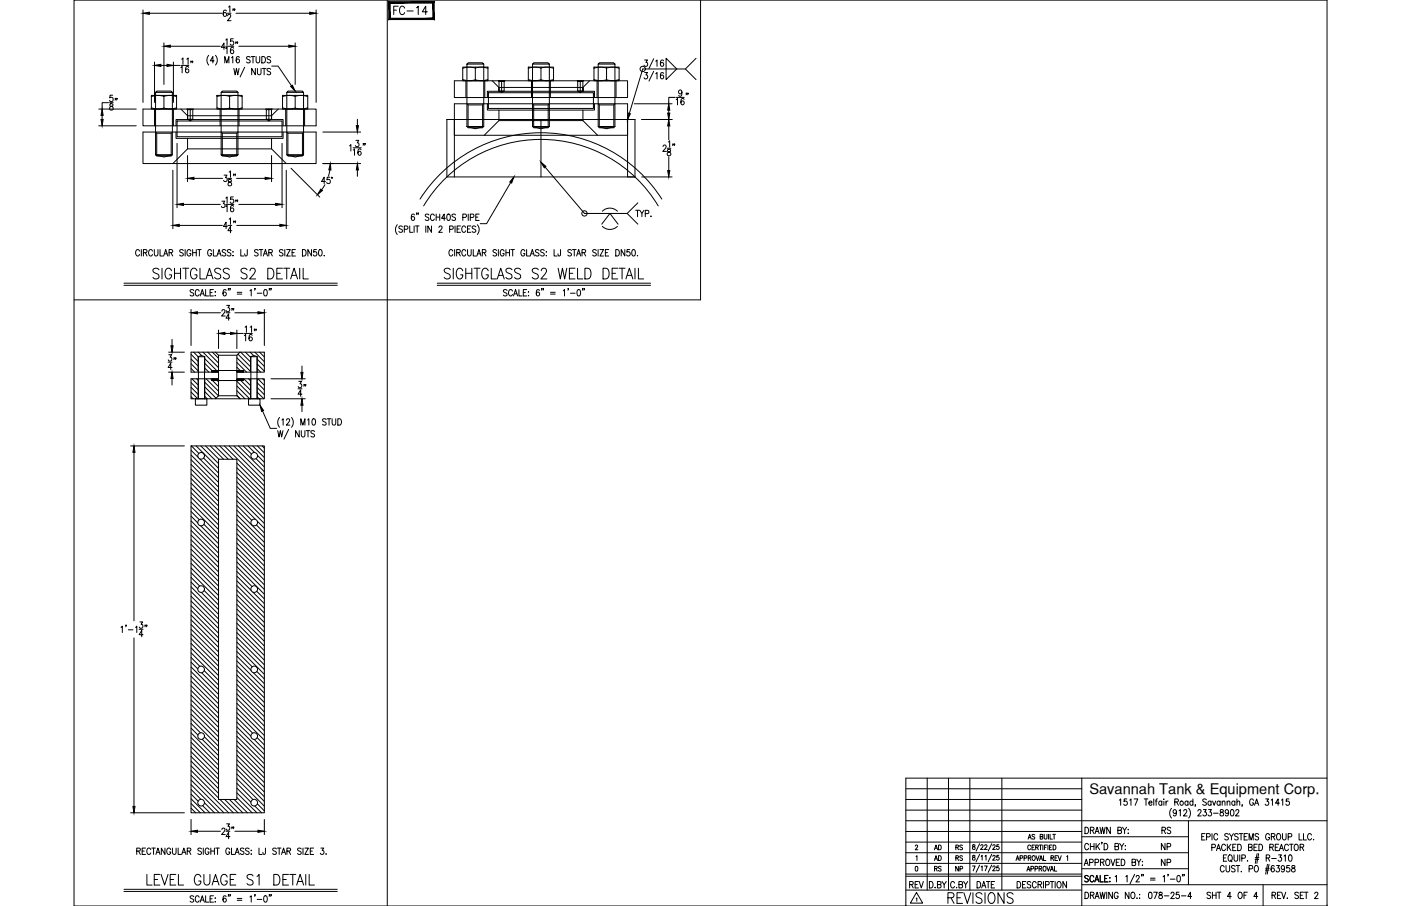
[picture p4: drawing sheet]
<svg xmlns="http://www.w3.org/2000/svg" width="432mm" height="279mm" viewBox="0 0 432 279" stroke-linecap="round" stroke-linejoin="round" font-family="sans-serif">
<defs><g id="words">
<g font-size="6.6">
<text x="46.2" y="87.1">SIGHTGLASS S2 DETAIL</text>
<text x="136.2" y="87.1">SIGHTGLASS S2 WELD DETAIL</text>
<text x="44.4" y="274.1">LEVEL GUAGE S1 DETAIL</text>
<text x="291.4" y="279.8">REVISIONS</text>
</g>
<g font-size="5.7">
<text x="120.3" y="5.6">FC-14</text>
<text x="37.4" y="35.3" transform="rotate(-90 37.4 35.3)">58&quot;</text>
<text x="55.4" y="115.4" transform="rotate(-90 55.4 115.4)">34&quot;</text>
<text x="95.6" y="123.5" transform="rotate(-90 95.6 123.5)">34&quot;</text>
</g>
<g font-size="5.3">
<text x="279.4" y="275.2">REV</text>
<text x="353.1" y="278.3">078-25-4</text>
</g>
<g font-size="4.9">
<text x="357" y="263.2">NP</text>
<text x="357.4" y="258.2">RS</text>
<text x="357" y="268.1">NP</text>
</g>
<text font-size="4.5" x="335.7" y="244.9">Savannah Tank &amp; Equipment Corp.</text>
<g font-size="4.4">
<text x="287.2" y="263.2">AD</text>
<text x="293.9" y="263.2">RS</text>
<text x="287.2" y="269.9">RS</text>
<text x="287.2" y="266.7">AD</text>
<text x="293.5" y="269.9">NP</text>
<text x="293.9" y="266.7">RS</text>
</g>
</g></defs>
<!-- layer: TEXT -->
<g fill="none" stroke="#000" stroke-width=".31">
<path d="M58.9 116.8h6.4v.5h9.8v-.5h6.4v6.2h-22.6zM58.9 119.4l2.2 2.2M58.9 118l2.2 2.2M58.9 113.6l1.1 1.2M58.9 112.2l2.2 2.2M58.9 110.7l2.2 2.2M58.9 109.3l2.2 2.2M59.2 116.8l1.9 1.9M59.7 108.6l1.4 1.4M60.6 116.8l.5 .5M61.1 110l1-.4 1 .4v4.8M61.1 110v4.8"/>
<path d="M61.1 116.8v6.2M61.1 108.6l1.1 1.1M62.6 108.6l4.8 4.8M63.1 119.3l3.5 3.5M63.1 117.9l4.2 4.2M63.1 113.5l1.3 1.3M63.1 112.1l2.7 2.7M63.1 110.6l4.2 4.2M63.1 116.8v6.2M63.5 116.8l3.9 3.9M64 108.6l3.4 3.4M65 116.8l2.4 2.4"/>
<path d="M65.3 114.3h2.1v.5h-2.1zM65.3 117.3h.1M65.3 117l.3 .3M65.3 116.9l.5 .4M65.3 114.7l.1 .1M65.3 114.5l.2 .3M65.3 114.4l.4 .4M65.4 116.8l.5 .5M65.5 108.6l1.9 1.9M65.5 114.3l.5 .5M65.6 116.8l.5 .5M65.6 114.3l.5 .5"/>
<path d="M65.7 116.8l.5 .5M65.7 114.3l.6 .5M65.8 116.8l.6 .5M65.9 114.3l.5 .5M66 116.8l.5 .5M66 114.3l.5 .5M66.1 116.8l.6 .5M66.2 114.3l.5 .5M66.3 116.8l.5 .5M66.3 114.3l.5 .5M66.4 108.6l1 1M66.4 116.8l1 1"/>
<path d="M66.5 114.3l.5 .5M66.6 116.8l.5 .5M66.6 114.3l.5 .5M66.7 116.8l.5 .5M66.9 116.8l.5 .5M66.9 114.3l.5 .4M67 116.8l.4 .4M67.1 114.3l.3 .3M67.2 116.8l.2 .2M67.2 114.3l.2 .1M67.3 116.8l.1 .1M67.4 114.3h5.6v3h-7.7v-.5h2.1v.5z"/>
<path d="M67.4 114.3h.1M67.4 109.6v4.7M67.4 117.3v4.7M73 116.8h2.1v.5h-2.1zM73 114.3h2.1v.5h-2.1zM73 119l3.9 4M73 117.6l4.2 4.2M73 114.7l.1 .1M73 113.2l1.5 1.6M73 111.8l3 3M73 109.6v4.7M73 117.3v4.7"/>
<path d="M73 117.3h.1M73 117.2l.2 .1M73 117l.3 .3M73 116.9l.5 .4M73 110.3l4.2 4.3M73 114.5l.2 .3M73 114.4l.4 .4M73 114.3l.5 .5M73.1 116.8l.5 .5M73.2 114.3l.5 .5M73.3 116.8l.5 .5M73.3 114.3l.5 .5"/>
<path d="M73.3 109.2l3.9 3.9M73.4 116.8l.5 .5M73.4 114.3l.6 .5M73.6 116.8l.5 .5M73.6 114.3l.5 .5M73.7 116.8l3.5 3.6M73.7 114.3l.6 .5M73.8 116.8l.6 .5M73.9 114.3l.5 .5M74 108.6l-1 1h-5.6M74 116.8l.5 .5M74.1 116.8l.5 .5"/>
<path d="M74.2 114.3l.5 .5M74.2 108.6l3 3.1M74.3 116.8l.5 .5M74.3 114.3l.5 .5M74.4 116.8l.5 .5M74.5 114.3l.5 .5M74.6 116.8l.5 .5M74.6 114.3l.5 .4M74.7 116.8l.4 .4M74.8 114.3l.3 .3M74.8 116.8l.3 .2M74.9 114.3l.2 .1"/>
<path d="M75 116.8l.1 .1M75 114.3h.1M75.1 114.3h-9.8v.5h-6.4v-6.2h22.6v6.2h-6.4M75.1 114.3v.5M75.1 116.8l2.1 2.1M75.6 108.6l1.6 1.6M76.6 116.8l.6 .7M77.1 108.6l1.1 1.1M77.2 114.8v-4.8l1.1-.4 1 .4v4.8M77.2 116.8v6.2M78.5 108.6l3 2.9M79.3 119.5l2.2 2.2"/>
<path d="M79.3 118.1l2.2 2.1M79.3 113.7l1 1.1M79.3 112.3l2.2 2.1M79.3 110.8l2.2 2.2M79.3 116.8v6.2M79.5 116.8l2 2M80 108.6l1.5 1.5M81 116.8l.5 .5M81.4 108.6h.1M58.9 137.5h22.6v113.2h-22.6zM58.9 122.3l.6 .7M58.9 120.9l2.1 2.1"/>
<path d="M58.9 138.9l2.2 2.1M59 137.5l2.3 2.3M60.2 123h3.6v1.9h-3.6zM60.5 137.5l6.9 6.9M61.2 123v-13h1.8v13M61.9 137.5l5.5 5.5M63.1 122.2l.8 .8M63.1 120.8l2.2 2.2M63.4 137.5l4.1 4.1M64.8 137.5l4.1 4.1M66.3 137.5l4.1 4.1M67.4 122h5.6l1 1"/>
<path d="M67.4 122l-1 1M67.7 137.5l4.1 4.1M69.2 137.5l12.3 12.3M70.6 137.5l10.9 10.9M72.1 137.5l9.4 9.4M73 121.9l1 1.1M73 120.5l2.5 2.5M73.5 137.5l8 8M75 137.5l2.5 2.5M76.4 137.5l2.1 2.1M76.6 123h3.5v1.9h-3.5zM77.3 123v-13h1.9v13"/>
<path d="M77.9 137.5l3.6 3.6M79.3 122.4l.6 .6M79.3 121l2 2M79.3 137.5l2.2 2.2M80.8 137.5l.7 .7M58.9 159.2l2.1 2.1M58.9 157.7l2.5 2.6M58.9 156.3l8.5 8.5M58.9 154.8l8.5 8.5M58.9 153.4l8.5 8.5M58.9 151.9l8.5 8.5M58.9 150.5l8.5 8.4"/>
<path d="M58.9 149l8.5 8.5M58.9 147.6l8.5 8.4M58.9 146.1l8.5 8.5M58.9 144.7l8.5 8.4M58.9 143.2l8.5 8.5M58.9 141.8l8.5 8.4M58.9 140.3l8.5 8.5M61.6 141.5l5.8 5.8M62.8 141.3l4.6 4.6M67.4 141.6h5.6v104.9h-5.6zM73 158.8l8.5 8.5M73 157.3l8.5 8.5"/>
<path d="M73 155.9l4.6 4.6M73 154.4l5.8 5.8M73 153l8.5 8.4M73 151.5l8.5 8.5M73 150.1l8.5 8.4M73 148.6l8.5 8.5M73 147.2l8.5 8.4M73 145.7l8.5 8.5M73 144.3l8.5 8.4M73 142.8l8.5 8.5M78.9 141.5l2.6 2.5M79.4 140.5l2.1 2.1"/>
<path d="M58.9 179.5l2.1 2.1M58.9 178.1l2.7 2.6M58.9 176.6l8.5 8.5M58.9 175.2l8.5 8.4M58.9 173.7l8.5 8.5M58.9 172.3l8.5 8.4M58.9 170.8l8.5 8.5M58.9 169.4l8.5 8.4M58.9 167.9l8.5 8.5M58.9 166.5l8.5 8.4M58.9 165l8.5 8.5M58.9 163.6l8.5 8.4"/>
<path d="M58.9 162.1l8.5 8.5M58.9 160.6l8.5 8.5M61.8 162.2l5.6 5.5M62.8 161.7l4.6 4.5M73 179.1l8.5 8.5M73 177.7l4.4 4.4M73 176.2l4.7 4.7M73 174.8l8.5 8.4M73 173.3l8.5 8.5M73 171.9l8.5 8.4M73 170.4l8.5 8.5M73 169l8.5 8.4"/>
<path d="M73 167.5l8.5 8.5M73 166.1l8.5 8.4M73 164.6l8.5 8.5M73 163.2l8.5 8.4M73 161.7l8.5 8.5M73 160.2l8.5 8.5M79 161.9l2.5 2.5M79.3 160.7l2.2 2.2M58.9 199.9l8.5 8.4M58.9 198.4l8.5 8.5M58.9 197l8.5 8.4M58.9 195.5l8.5 8.5"/>
<path d="M58.9 194.1l8.5 8.4M58.9 192.6l8.5 8.5M58.9 191.1l8.5 8.5M58.9 189.7l8.5 8.5M58.9 188.2l8.5 8.5M58.9 186.8l8.5 8.5M58.9 185.3l8.5 8.5M58.9 183.9l8.5 8.5M58.9 182.4l8.5 8.5M58.9 181l8.5 8.4M62.1 182.7l5.3 5.3M62.9 182.1l4.5 4.4"/>
<path d="M73 199.5l8.5 8.4M73 198l8.5 8.5M73 196.6l8.5 8.4M73 195.1l8.5 8.5M73 193.7l8.5 8.4M73 192.2l8.5 8.5M73 190.7l8.5 8.5M73 189.3l8.5 8.5M73 187.8l8.5 8.5M73 186.4l8.5 8.5M73 184.9l8.5 8.5M73 183.5l8.5 8.5"/>
<path d="M73 182l8.5 8.5M73 180.6l8.5 8.4M78 182.6l3.5 3.5M79.1 182.4l2.4 2.3M58.9 218.7l8.5 8.5M58.9 217.3l8.5 8.5M58.9 215.8l8.5 8.5M58.9 214.4l8.5 8.5M58.9 212.9l8.5 8.5M58.9 211.5l8.5 8.5M58.9 210l8.5 8.5M58.9 208.6l8.5 8.4"/>
<path d="M58.9 207.1l8.5 8.5M58.9 205.7l8.5 8.4M58.9 204.2l2.1 2.1M58.9 202.8l2.7 2.7M58.9 201.3l8.5 8.5M62.1 207.5l5.3 5.2M62.9 206.8l4.5 4.4M73 219.8l8.5 8.5M73 218.3l8.5 8.5M73 216.9l8.5 8.5M73 215.4l8.5 8.5M73 214l8.5 8.5"/>
<path d="M73 212.5l8.5 8.5M73 211.1l8.5 8.5M73 209.6l8.5 8.5M73 208.2l8.5 8.4M73 206.7l8.5 8.5M73 205.3l8.5 8.4M73 203.8l8.5 8.5M73 202.4l4.4 4.3M73 200.9l4.7 4.8M78.1 207.5l3.4 3.3M79.2 207.1l2.3 2.3M58.9 239.1l11.6 11.6"/>
<path d="M58.9 237.6l8.5 8.5M58.9 236.2l8.5 8.4M58.9 234.7l8.5 8.5M58.9 233.3l8.5 8.4M58.9 231.8l8.5 8.5M58.9 230.4l8.5 8.4M58.9 228.9l8.5 8.5M58.9 227.5l8.5 8.4M58.9 226l8.5 8.5M58.9 224.6l2.1 2.1M58.9 223.1l2.9 2.9M58.9 221.7l8.5 8.4"/>
<path d="M58.9 220.2l8.5 8.5M62.3 228l5.1 5M63 227.2l4.4 4.4M73 238.7l8.5 8.4M73 237.2l8.5 8.5M73 235.8l8.5 8.4M73 234.3l8.5 8.5M73 232.9l8.5 8.4M73 231.4l8.5 8.5M73 230l8.5 8.4M73 228.5l8.5 8.5M73 227.1l8.5 8.4"/>
<path d="M73 225.6l8.5 8.5M73 224.2l8.5 8.4M73 222.7l4.3 4.3M73 221.3l4.9 4.8M78.3 228l3.2 3.2M79.3 227.5l2.2 2.2M58.9 249.2l1.4 1.5M58.9 247.8l2.8 2.9M58.9 246.3l4.3 4.4M58.9 244.9l2.2 2.2M58.9 243.4l3.1 3.1M58.9 242l8.7 8.7"/>
<path d="M58.9 240.5l10.1 10.2M62.5 248.5l2.1 2.2M63 247.6l3.1 3.1M67.8 246.5l4.1 4.2M69.3 246.5l4.1 4.2M70.7 246.5l4.1 4.2M72.2 246.5l4.1 4.2M73 245.9l4.7 4.8M73 244.5l6.2 6.2M73 243l4.3 4.4M73 241.6l5 5M73 240.1l8.5 8.5"/>
<path d="M78.5 248.6l2.1 2.1M79.3 247.9l2.2 2.2M316.9 258.8l.5-1.5 .4 1.5M317.1 258.3h.5M318.9 257.5l-.3-.2-.5 .2 .1 .4 .7 .3v.4l-.3 .2-.5-.2M320.6 258l.7-.1 .1-.4-.8-.2v1.5l.8-.2v-.5l-.3-.1M321.8 257.3v1.1l.4 .4 .4-.2 .1-1.3M323.2 257.3v1.5M323.6 257.3v1.5h.8M324.5 257.3h.8M324.9 257.3v1.5M334.4 255.1a1.01 1.01 0 0 1 1.1 1 1.01 1.01 0 0 1-1.1 1z"/>
<path d="M336.1 256.1l.9-.2 .1-.6-1-.2v2M336.6 256.1l.6 1M337.5 257.1l.6-2 .7 2M337.7 256.4h.8M339 255.1l.4 2 .4-2 .4 2 .4-2M339.7 259.8h-.2h.2l-.2 .5M342.2 255.1v2l-1.1-2v2M344.5 256.1l1-.2 .1-.6-1.1-.2v2l1.1-.2 .1-.5-.5-.3M345 246.8l.4-.4v1.9M346 255.1l.6 1v1M347.2 255.1l-.6 1M347.3 246.4h-.8l-.1 .8a.61 .61 0 0 1 .9 .1 .61 .61 0 0 1-.1 .8 .61 .61 0 0 1-.8-.1"/>
<path d="M347.6 257h.2zM347.7 255.8v.1zM348.2 246.8l.4-.4v1.9M349.5 246.4h1.2l-.8 1.9M352.7 246.4h1.1M353.2 246.4v1.9M354.1 247.6h.9l-.1-.5a.58 .58 0 0 0-.8 .7 .58 .58 0 0 0 .9 .3M355.6 246.4v1.9M356.1 247h.5M356.7 246.4l-.3 .1-.1 .3v1.5M358.1 247.3l-.2-.2a.58 .58 0 0 0-.8 .6 .58 .58 0 0 0 1 .4M358.1 247v1.3"/>
<path d="M358.7 246.4v.2zM358.7 247.1v1.2M359.4 247v1.3M360 247l-.4 .1-.2 .5M361.1 249.3a2.24 2.24 0 0 0 0 3M362.1 247.3l.9-.1 .1-.6-1-.2v1.9M362.6 250.3l-.1 .3a.54 .54 0 0 1-.8 .1 .54 .54 0 0 1 0-.8 .54 .54 0 0 1 .8 .1l.1 .3a.9 .9 0 0 1-.6 1.3l-.4-.2M362.6 247.3l.6 1M363.4 250l.4-.3v1.9M364.8 250.1l.2-.3 .5-.1 .3 .5-1.1 1.4h1.2M366.1 247.3l-.1-.2a.58 .58 0 0 0-.8 .6 .58 .58 0 0 0 .9 .4M366.1 247v1.3"/>
<path d="M366.4 249.3a2.31 2.31 0 0 1 0 3M367.7 247.3a.56 .56 0 0 0-.8 0 .56 .56 0 0 0 0 .8 .56 .56 0 0 0 .8 0M367.7 246.4v1.9M368.5 248.3h-.2h.2l-.2 .4M369.2 250.1l.3-.4h.4l.3 .3-1.1 1.6h1.1M370.4 258h.6M370.9 249.7h.9l-.5 .7a.6 .6 0 0 1 .5 .9 .6 .6 0 0 1-1.1 0M371.4 257.1h-1v1.9h1M371.8 246.7l-.4-.3-.7 .3 .2 .4 .9 .7v.3l-.4 .2-.7-.2M371.9 258.1l1-.1v-.8l-1-.1v1.9M372.5 249.7h.9l-.5 .7a.6 .6 0 0 1 .5 1 .6 .6 0 0 1-1.1-.1M373.3 247.3a.56 .56 0 0 0-.8 0 .56 .56 0 0 0 0 .8 .56 .56 0 0 0 .8 0"/>
<path d="M373.3 247v1.3M373.5 257.1v1.9M373.7 247l.5 1.3 .5-1.3M374 250.8h1.5M375.3 257.5a.61 .61 0 0 0-.7-.4 .61 .61 0 0 0-.5 .7v.5a.61 .61 0 0 0 .5 .7 .61 .61 0 0 0 .7-.4M376 247.3a.56 .56 0 0 0-.7 0 .56 .56 0 0 0 0 .8 .56 .56 0 0 0 .7 0M376 247v1.3M376.2 249.8v.5a.72 .72 0 0 1 .8 .4 .72 .72 0 0 1-.3 .9 .63 .63 0 0 1-.7-.6 .63 .63 0 0 1 .8-.6l.2-.3v-.3zM376.7 247.4l.4-.4 .4 .1v1.2M376.7 247v1.3M378.2 247.4l.4-.4 .4 .1 .1 1.2M378.2 247v1.3"/>
<path d="M378.6 257.3l-.4-.2-.7 .2 .1 .5 .9 .5-.1 .6-.5 .1-.4-.3M378.6 250.3v.3a.54 .54 0 0 1-.8 .1 .54 .54 0 0 1 0-.8 .54 .54 0 0 1 .8 .1v.3a.9 .9 0 0 1-.6 1.3l-.3-.2M378.9 257.1l.6 .9v1M379.4 249.8l.3-.1a1.06 1.06 0 0 1 .6 .9 1.06 1.06 0 0 1-.6 1l-.3-.1-.2-.7zM380.2 257.1l-.7 .9M380.6 247.3a.56 .56 0 0 0-.8 0 .56 .56 0 0 0 0 .8 .56 .56 0 0 0 .8 0M380.6 247v1.3M380.9 250.1l.1-.3 .5-.1 .3 .5-1 1.4h1.1M381.2 247.4l.4-.4 .4 .1 .1 1.2M381.2 246.4v1.9M381.6 257.3l-.4-.2-.7 .2 .2 .5 .9 .5a.48 .48 0 0 1-.4 .7l-.7-.3M381.9 257.1h1.2"/>
<path d="M382.5 257.1v1.9M382.9 248.3l-.1 .4M383.5 258h.6M384.5 257.1h-1v1.9h1M385 259v-1.9l.6 1.9 .6-1.9v1.9M386.3 246.8a.61 .61 0 0 0-.7-.4 .61 .61 0 0 0-.5 .7v.5a.61 .61 0 0 0 .6 .8 .61 .61 0 0 0 .6-.8h-.4M386.7 248.3l.6-1.9 .6 1.9M386.9 247.7h.8M387.9 257.3l-.4-.2-.5 .1-.1 .5 .9 .5 .1 .5-.4 .3-.7-.3M390.1 246.4h.9l-.5 .7a.6 .6 0 0 1 .5 .9 .6 .6 0 0 1-1.1 0M391.3 257.5a.62 .62 0 0 0-.8-.4 .62 .62 0 0 0-.4 .7v.5a.62 .62 0 0 0 .6 .7 .62 .62 0 0 0 .6-.7h-.4M391.8 246.8l.4-.4v1.9"/>
<path d="M391.8 258l1-.1 .1-.7-1.1-.1v1.9M392.4 258l.6 1M393.8 257.2l.1-.1a1 1 0 0 1 .8 1 1 1 0 0 1-.8 .9 1.29 1.29 0 0 1-.1-1.8zM394.3 247.7h-1.2l.8-1.3v1.9M395 246.8l.4-.4v1.9M395.3 257.1v1.4l.5 .5 .5-.3 .1-1.6M397 258.1l1-.1v-.8l-1-.1v1.9M397.3 246.4h-.8l-.1 .8a.61 .61 0 0 1 .9 .1 .61 .61 0 0 1-.1 .8 .61 .61 0 0 1-.9-.1M400.4 257.1v1.9h.9M401.7 257.1v1.9h1M404.2 257.5a.62 .62 0 0 0-.7-.4 .62 .62 0 0 0-.5 .7v.5a.62 .62 0 0 0 .5 .7 .62 .62 0 0 0 .7-.4M404.8 258.9h.1z"/>
<path d="M282.1 260.9l.3-.3 .4 .3-.7 1.2h.8M282.2 267.2h.2a.82 .82 0 0 1 .5 .7 .82 .82 0 0 1-.5 .7l-.3-.2zM282.3 264.2l.3-.3v1.5M282.4 277.1l.2-.2v1M282.5 275.2l1.9 3.3h-3.8zM288.2 273.6v.2zM288.9 272.8l1-.1v-.8l-1-.1v2l1.1-.2v-.4l-.4-.4M290.4 271.8l.6 1v1M291.7 271.8l-.7 1M294.2 272.3a.62 .62 0 0 0-.7-.5 .62 .62 0 0 0-.5 .8v.5a.62 .62 0 0 0 .5 .7 .62 .62 0 0 0 .7-.5M295.6 272.8l.9-.1 .1-.7-1-.2v2l1-.2 .1-.4-.4-.4M297 271.8l.6 1v1"/>
<path d="M298.3 271.8l-.7 1M299.7 267.1h.8l-.5 1.4M299.8 263.8v.5a.55 .55 0 0 1 .7 .3 .55 .55 0 0 1-.3 .7 .48 .48 0 0 1-.5-.5 .48 .48 0 0 1 .6-.5l.1-.5zM299.8 260.6v.4a.54 .54 0 0 1 .7 .3 .54 .54 0 0 1-.3 .7 .47 .47 0 0 1-.5-.5 .47 .47 0 0 1 .6-.5l.1-.4zM301.1 271.8a1 1 0 0 1 1.2 1 1 1 0 0 1-1.2 1zM301.9 266.8l-1.1 2.2M301.9 263.5l-1.1 2.2M301.9 260.2l-1.1 2.3M302.3 260.8l.2-.3 .5 .3-.8 1.2h.9M302.4 267.3l.3-.2v1.4M302.4 264.1l.3-.3v1.5M302.6 273.8l.6-2 .6 2"/>
<path d="M303.4 267.1h.9l-.6 1.4M303.5 260.8l.2-.3 .5 .3-.8 1.2h.9M303.6 264.1l.3-.3v1.5M304 271.8h1.1M304.6 271.8v2M305.6 266.8l-1 2.2M305.6 263.5l-1 2.2M305.6 260.2l-1 2.3M306 267.4l.2-.3 .5 .2-.8 1.2h.9M306 264.1l.1-.3h.4l.2 .4-.8 1.1h.9M306 260.8l.2-.3 .5 .3-.8 1.2h.9M306.6 271.8h-1.1v2"/>
<path d="M307.8 267.1h-.5l-.1 .6a.46 .46 0 0 1 .7 0 .46 .46 0 0 1-.1 .7 .46 .46 0 0 1-.7-.1M307.8 263.8h-.5l-.1 .6a.46 .46 0 0 1 .7 0 .46 .46 0 0 1-.1 .7 .46 .46 0 0 1-.7-.1M307.8 260.5h-.5l-.1 .6a.46 .46 0 0 1 .7 0 .46 .46 0 0 1-.1 .7 .46 .46 0 0 1-.7-.1M313.1 265.4l.5-1.5 .5 1.5M313.3 264.9h.6M313.5 271.8a1 1 0 0 1 1.1 1 1 1 0 0 1-1.1 1zM314.4 264.6h.7l.1-.6-.8-.1v1.5M315.6 264.6h.8v-.6l-.8-.1v1.5M316.2 271.8h-1v2h1M316.5 268.6l.5-1.4 .4 1.4M316.7 268.2h.6M316.9 264.6l.7-.1 .1-.5-.8-.1v1.5"/>
<path d="M317.3 264.6l.4 .8M317.6 260.9a.46 .46 0 0 0-.5-.3 .46 .46 0 0 0-.3 .6v.3a.46 .46 0 0 0 .3 .6 .46 .46 0 0 0 .5-.4M317.7 272.1l-.4-.3-.7 .3 .1 .5 .9 .5a.48 .48 0 0 1-.3 .7l-.7-.3M317.7 267.9h.8v-.7h-.8v1.4M318.1 261.3h.5M318.3 263.9h.2a.7 .7 0 0 1 .6 .7 .7 .7 0 0 1-.8 .7l-.2-.5zM318.9 260.6h-.8v1.5h.8M319 267.9h.7v-.7h-.7v1.4M319.2 261.3l.7-.1v-.5l-.7-.1v1.5M319.3 263.9l.5 1.5 .5-1.5M319.4 272.3a.62 .62 0 0 0-.8-.5 .62 .62 0 0 0-.4 .8v.5a.62 .62 0 0 0 .4 .7 .62 .62 0 0 0 .8-.5M319.6 261.3l.4 .8"/>
<path d="M319.9 272.8l1-.1 .1-.7-1.1-.2v2M320.3 267.9l.7-.1v-.6h-.7v1.4M320.3 260.6h.8M320.4 265.4l.4-1.5 .5 1.5M320.5 272.8l.6 1M320.5 264.9h.7M320.7 267.9l.4 .7M320.7 260.6v1.5M321.4 260.6v1.5M321.6 271.8v2M321.6 263.9v1.5h.7M321.7 267.2a.68 .68 0 0 1 .7 .7 .68 .68 0 0 1-.7 .7l-.2-.5z"/>
<path d="M321.9 261.3h.5M322.2 272.9l1-.1v-.9l-1-.1v2M322.6 267.2l.5 1.4 .5-1.4M322.7 260.6h-.8v1.5M323 260.6v1.5M323.5 261.3h.4M323.7 271.8h1.1M323.7 268.6l.5-1.4 .5 1.4M323.9 264.6l.7-.1v-.6h-.7v1.5M323.9 268.2h.6M324.2 260.6h-.7v1.5h.7M324.3 271.8v2"/>
<path d="M324.3 264.6l.4 .8M324.6 260.6a.74 .74 0 0 1 .9 .7 .74 .74 0 0 1-.9 .8zM325 267.2v1.4h.7M325.2 264.6h.4M325.2 271.8v2M325.9 263.9h-.7v1.5h.7M326.1 271.9l.1-.1a1.01 1.01 0 0 1 .9 1 1.01 1.01 0 0 1-.9 1 1.27 1.27 0 0 1-.1-1.9zM326.1 263.9l.5 1.5 .5-1.5M328.7 271.8v2l-1.1-2v2M328.8 264.2l.3-.3v1.5M334.2 266.9l.6-1.9 .6 1.9M334.4 275.1a1 1 0 0 1 1.1 1 1 1 0 0 1-1.1 1z"/>
<path d="M334.4 266.3h.8M335.4 270.3l-.4-.3-.7 .3 .2 .4 .9 .7v.3l-.4 .3-.7-.3M335.5 260.6a.62 .62 0 0 0-.7-.5 .62 .62 0 0 0-.5 .8v.4a.62 .62 0 0 0 .5 .8 .62 .62 0 0 0 .7-.5M335.8 266l1-.1 .1-.7-1.1-.2v1.9M336.1 276.1l.9-.1 .1-.7-1-.2v2M336.1 260.1v2M336.1 261h1.1M336.6 276.1l.6 1M337.1 270.5a.61 .61 0 0 0-.7-.5 .61 .61 0 0 0-.5 .7v.5a.61 .61 0 0 0 .5 .8 .61 .61 0 0 0 .7-.5M337.2 260.1v2M337.4 272l.7-2 .6 2M337.5 277.1l.6-2 .7 2"/>
<path d="M337.5 266l1-.1v-.7l-1-.2v1.9M337.7 271.3h.8M337.7 276.5h.8M337.8 260.1v2M338.2 260.9l.7 1.2M338.9 260.1l-1.1 1.3M339 275.1l.4 2 .4-2 .4 2 .4-2M339.1 270v2h1M339.2 265.9l.9-.1v-.7l-.9-.1v1.9M339.7 265.9l.6 1M340.3 260.1a1 1 0 0 1 1.1 1 1 1 0 0 1-1.1 1zM340.5 270.9h.6"/>
<path d="M341.1 265.1l.1-.1a1 1 0 0 1 .9 .9 1 1 0 0 1-.9 1 1.26 1.26 0 0 1-.1-1.8zM341.1 275.1v2M341.5 270h-1v2h1M342 271.9h.1zM342.1 270.6v.2zM342.4 265l.6 1.9 .6-1.9M342.9 275.1v2l-1.2-2v2M343.6 261l1-.1v-.7l-1-.1v2l1.1-.2 .1-.5-.4-.4M343.7 270.4l.4-.4v2M344 265.9h.7M344.6 275.6a.62 .62 0 0 0-.7-.5 .62 .62 0 0 0-.5 .8v.5a.62 .62 0 0 0 .6 .7 .62 .62 0 0 0 .6-.7h-.4M345.1 265h-1.1v1.9h1.1"/>
<path d="M345.1 260.1l.6 .9v1.1M345.6 265a1 1 0 0 1 1.1 .9 1 1 0 0 1-1.1 1zM346.4 260.1l-.7 .9M346.8 260.8v.1zM346.8 261.9v.2zM347 270.4l.4-.4v2M348 275.1v2l-1.2-2v2M348.8 275.2l.2-.1a1 1 0 0 1 .8 1 1 1 0 0 1-.8 1 1.29 1.29 0 0 1-.2-1.9zM348.9 265.9l1-.1v-.7l-1-.1v1.9l1-.1 .1-.5-.4-.4M349.7 269.6l-1.4 3M350.2 270.5l.3-.5h.3l.3 .4-1 1.6h1.1M350.4 277h.1z"/>
<path d="M350.4 265l.6 .9v1M351.2 275.8h.1M351.2 276.9h.1M351.6 265l-.6 .9M351.9 269.7h-.1h.1l-.1 .5M352 266.8h.2zM352.1 265.6v.2zM352.4 269.7l-.1 .5M354.6 270.8h1.4M354.6 271.4h1.4M358.5 270.4l.4-.4v2M360.1 269.7l-.2 .5"/>
<path d="M360.7 271.1h1.4M362.9 270.1l.3-.1a1.09 1.09 0 0 1 .6 1 1.09 1.09 0 0 1-.6 1 1.43 1.43 0 0 1-.3-1.9zM364.5 269.7l-.1 .5M365 269.7h-.2h.2l-.2 .5M373.1 275.4l-.4-.3-.5 .1-.1 .6 .9 .5 .1 .5-.4 .3-.7-.3M373.5 261.4l1-.2-.1-.8h-.9v1.9M373.7 276.1h1.1M373.7 275.1v2M374.8 275.1v2M374.9 262.3l.7-1.9 .6 1.9M375.2 261.7h.8M375.2 275.1h1.1"/>
<path d="M375.8 275.1v2M377.1 264.6h.6M377.3 267.4a.62 .62 0 0 0-.7-.5 .62 .62 0 0 0-.5 .8v.4a.62 .62 0 0 0 .5 .8 .62 .62 0 0 0 .7-.5M377.7 260.8a.62 .62 0 0 0-.7-.4 .62 .62 0 0 0-.5 .7v.5a.62 .62 0 0 0 .5 .7 .62 .62 0 0 0 .7-.4M377.9 266.9v1.4l.5 .6 .5-.3 .1-1.7M378.1 263.6h-1v2h1M378.3 260.4v1.9M378.7 261.2l.7 1.1M378.8 263.7l.2-.1a1 1 0 0 1 .8 1 1 1 0 0 1-.8 1 1.24 1.24 0 0 1-.2-1.9zM379.2 265.2l.5 .6M379.4 260.4l-1.1 1.3M379.5 276.5h-1.2l.8-1.4v2"/>
<path d="M379.9 261.3h.7M380.3 263.6v1.4l.5 .6 .6-.3 .1-1.7M380.7 267.2l-.4-.3-.8 .3 .2 .5 .9 .4-.1 .7-.6 .1-.4-.3M381 260.4h-1.1v1.9h1.1M381 266.9h1.1M381.5 260.4a1 1 0 0 1 1.1 .9 1 1 0 0 1-1.1 1zM381.6 266.9v2M381.9 275.2l.2-.1a1 1 0 0 1 .8 1 1 1 0 0 1-.8 1 1.27 1.27 0 0 1-.2-1.9zM382.1 263.6v2M382.6 268.7h.1M382.7 264.7l1-.1 .1-.8-1.1-.2v2M383.4 276.1h.6"/>
<path d="M384.5 275.1h-1.1v2M384.5 265.4v.2zM384.8 261.3l1-.1v-.7l-1-.1v1.9l1-.2 .1-.4-.4-.4M385 267.9h.9l.1-.8-1-.2v2M386.5 261.3h.6M386.8 265h1.1M386.9 267l.2-.1a1.01 1.01 0 0 1 .8 1 1.01 1.01 0 0 1-.8 1 1.27 1.27 0 0 1-.2-1.9zM386.9 264.5h1.1M387.5 263.2l-.6 3.1M387.5 260.4h-1v1.9h1M387.6 276.5h-1.2l.8-1.4v2M387.9 263.2l-.5 3.1"/>
<path d="M388 260.4a1 1 0 0 1 1.2 .9 1 1 0 0 1-1.2 1zM390 268.3h1.1M390.1 267.8h1.1M390.2 264.6l1-.1 .1-.7-1.1-.2v2M390.7 266.6l-.6 3M390.8 264.6l.6 1M391.1 266.6l-.5 3M391.4 261.3l.9-.1 .1-.7-1-.1v1.9M391.9 261.3l.6 1M391.9 264.8h1.5M392 276.1l1-.1 .1-.7-1.1-.2v2M392.6 276.1l.6 1"/>
<path d="M392.7 267.2l-.3-.3a1.1 1.1 0 0 0-.7 1 1.1 1.1 0 0 0 .6 1 .57 .57 0 0 0 .6-.5 .57 .57 0 0 0-.5-.6 .57 .57 0 0 0-.6 .4M393 261.3h.7M393.4 266.9h.9l-.5 .8a.6 .6 0 0 1 .5 .9 .6 .6 0 0 1-1-.1M393.7 276.1h.7M394.1 260.4h-1.1v1.9h1.1M394.1 263.6h.8l-.4 .8a.6 .6 0 0 1 .4 .9 .6 .6 0 0 1-1-.1M394.3 262.3l.6-1.9 .7 1.9M394.5 261.7h.9M394.8 275.1h-1.1v2h1.1M395 275.1l.6 2 .7-2M395.8 264l.4-.4v2M395.9 267.6l-.2 .5a.55 .55 0 0 1-.8-.2 .55 .55 0 0 1 .2-.8 .55 .55 0 0 1 .7 .1l.1 .4a.93 .93 0 0 1-.6 1.3l-.4-.3"/>
<path d="M396.7 276.9v.2zM397.1 260.8a.62 .62 0 0 0-.7-.4 .62 .62 0 0 0-.5 .7v.5a.62 .62 0 0 0 .5 .7 .62 .62 0 0 0 .7-.4M397.3 263.7l.3-.1a1.07 1.07 0 0 1 .6 1 1.07 1.07 0 0 1-.6 1 1.38 1.38 0 0 1-.3-1.9zM397.4 266.9h-.8v.9a.62 .62 0 0 1 .9 0 .62 .62 0 0 1-.1 .9 .62 .62 0 0 1-.9-.2M397.4 260.4h1.1M398 260.4v1.9M398.2 267v.6a.73 .73 0 0 1 .9 .4 .73 .73 0 0 1-.3 .9 .64 .64 0 0 1-.8-.7 .64 .64 0 0 1 .9-.5l.2-.3-.1-.4zM399.2 260.4h.2a1 1 0 0 1 .8 .9 1 1 0 0 1-.8 1 1.26 1.26 0 0 1-.2-1.9zM400.2 275.4l-.4-.3-.6 .1v.6l.8 .5 .2 .5-.4 .3-.7-.3M400.7 261.3l1-.1v-.7l-1-.1v1.9M400.7 276.1h.7M401.3 261.3l.5 1"/>
<path d="M401.8 275.1h-1.1v2h1.1M402 275.1h1.1M402.6 275.1v2M405.2 275.6l.3-.5 .5 .1 .2 .3-1.1 1.6h1.2"/>
<circle cx="62" cy="140.6" r="1.03"/>
<circle cx="78.3" cy="140.6" r="1.03"/>
<circle cx="62" cy="161.1" r="1.03"/>
<circle cx="78.3" cy="161.1" r="1.03"/>
<circle cx="62" cy="181.7" r="1.03"/>
<circle cx="78.3" cy="181.7" r="1.03"/>
<circle cx="62" cy="206.4" r="1.03"/>
<circle cx="78.3" cy="206.4" r="1.03"/>
<circle cx="62" cy="227" r="1.03"/>
<circle cx="78.3" cy="227" r="1.03"/>
<circle cx="62" cy="247.5" r="1.03"/>
<circle cx="78.3" cy="247.5" r="1.03"/>
<circle cx="364.2" cy="247.6" r=".62"/>
</g>
<!-- layer: 0 -->
<g fill="none" stroke="#000" stroke-width=".31">
<path d="M22.8 0h386.2v279.4h-386.2zM119.4 0v279.4M215.9 0v92.5h-193.1M285.8 240v34.5M292.3 240v34.5M298.9 240v34.5M308.8 240v34.5M333.4 240v39.4M409 240h-129.8v39.4M279.2 243.2h54.2M279.2 246.5h54.2M279.2 249.8h54.2"/>
<path d="M279.2 256.4h54.2M279.2 259.7h54.2M279.2 253.1h129.8M333.4 258h32.9M366.3 253.1v19.7M279.2 266.3h54.2M279.2 263h87.1M279.2 270.2h54.2M279.2 269.6h54.2M279.2 274.5h54.2M333.4 272.8h75.6M333.4 267.9h32.9"/>
<path d="M389.3 272.8v6.6"/>
</g>
<!-- layer: SHOP TAG -->
<path d="M279.2 279.4h.1M409 279.4h.1" fill="none" stroke="#000" stroke-width=".31"/>
<!-- layer: DIM -->
<g fill="none" stroke="#000" stroke-width=".31">
<path d="M44.1 3.1v28.5M46 4.1h22.5M47.6 19.1v12.5M50.5 13.2v12.8M52.5 14.3h15.4M53.4 19.1v12.5M56 18.2l.4-.3v1.9M57.6 18.2l.4-.3v1.9M58.9 18.9l-.1 .5M59.4 18.9h-.2h.2l-.2 .5M64.3 17.1a2.3 2.3 0 0 0 0 3M66 18.8h-1.2l.8-1.4v2"/>
<path d="M66.4 17.1a2.24 2.24 0 0 1 0 3M69.3 19.4v-2l.6 2 .6-2v2M69.4 14.6h-1.2l.8-1.3v1.9M69.6 12.3l.4-.3v1.9M69.6 15l.4-.4v2M69.6 14.3h2.5M69.8 3.4l-.4-.3a1.09 1.09 0 0 0-.6 1 1.09 1.09 0 0 0 .6 1 .57 .57 0 0 0 .4-.9 .57 .57 0 0 0-.9-.1l-.1 .3M70.1 4.1h1.1M70.2 4.9l.1-.4 .5-.1 .3 .6-1 1.4h1.1M70.4 2.2l.4-.4v2M71.4 17.8l.4-.4v2M71.9 12h-.8l-.1 .8a.61 .61 0 0 1 .9 0 .61 .61 0 0 1-.1 .9 .61 .61 0 0 1-.8-.1"/>
<path d="M71.9 2.8h-.1h.1l-.1 .5M72 14.9l-.3-.3a1.1 1.1 0 0 0-.7 1 1.1 1.1 0 0 0 .6 1 .57 .57 0 0 0 .5-.6 .57 .57 0 0 0-.5-.6 .57 .57 0 0 0-.6 .5M72.4 2.8l-.2 .5M72.7 4.1h22.8M72.8 13l-.2 .5M73.3 13l-.2 .5M73.6 14.3h15.4M73.7 17.7l-.4-.3a1.13 1.13 0 0 0 0 2 .58 .58 0 0 0 .5-.8 .58 .58 0 0 0-.9-.1l-.1 .3M77.1 17.7l-.4-.3-.6 .1v.6l.8 .5 .2 .5-.4 .3-.7-.3M77.4 17.4h1.1M78 17.4v2M78.9 17.4v1.4l.5 .6 .6-.3 .1-1.7"/>
<path d="M80.7 17.4a1 1 0 0 1 1.1 1 1 1 0 0 1-1.1 1zM83.4 17.7l-.4-.3-.6 .1v.6l.9 .5 .1 .5-.4 .3-.7-.3M91 13.2v12.8M97.4 3.1v28.5M198.7 18.5h.9l-.5 .8a.6 .6 0 0 1 .5 .9 .6 .6 0 0 1-1.1-.1M201.5 18.1l-1.5 3M202.1 18.9l.4-.4v2M204.5 18.8l-.3-.3a1.11 1.11 0 0 0-.1 2 .55 .55 0 0 0 .5-.6 .55 .55 0 0 0-.4-.5 .55 .55 0 0 0-.7 .4M205.3 18l3.3 3.3-3.3 3.3zM214.5 18l-3.3 3.3M30.4 38.8h11.6M30.4 33.6h11.6"/>
<path d="M49.6 20.2h1.9M53.4 20.2h2M55.7 20.9l.4-.4v2M55.7 20.2h2.5M58.1 20.8l-.3-.3a1.1 1.1 0 0 0-.6 1 1.1 1.1 0 0 0 .5 1 .57 .57 0 0 0 .6-.6 .57 .57 0 0 0-.5-.6 .57 .57 0 0 0-.6 .5M72.1 21.1l.4 2 .4-2 .4 2 .4-2M75.4 20.7l-1.4 3M78.7 21.1v2l-1.1-2v2M79.3 21.1v1.4l.5 .6 .6-.3 .1-1.7M80.9 21.1h1.1M81.4 21.1v2M83.4 21.4l-.4-.3-.6 .1v.6l.9 .5 .1 .5-.4 .3-.7-.3"/>
<path d="M83.7 20.4h2l4.2 6.1M110.2 36.8v2M195.5 32h11.6M197.8 36.9h9.3M198.7 22.4h.9l-.5 .7a.6 .6 0 0 1 .5 1 .6 .6 0 0 1-1.1-.1M201.5 22l-1.5 3M202.1 22.7l.4-.3v1.9M204.5 22.6l-.5-.2a1.13 1.13 0 0 0 .1 1.9 .58 .58 0 0 0 .5-.8 .58 .58 0 0 0-1-.1l-.1 .3M206.1 34v.9M206.1 38.8v4.3M208.1 30h-2v2M208.4 30.7l.4-.3v1.9"/>
<path d="M208.4 30h2.5M210.2 28.4l-.3 .5a.55 .55 0 0 1-.7-.2 .55 .55 0 0 1 .2-.8 .55 .55 0 0 1 .7 .1l.1 .4a.9 .9 0 0 1-.7 1.3l-.3-.3M210.8 30.6l-.3-.2a1.11 1.11 0 0 0-.7 .9 1.11 1.11 0 0 0 .6 1 .57 .57 0 0 0 .6-.5 .57 .57 0 0 0-.5-.6 .57 .57 0 0 0-.7 .5M211.6 28.8l-.1 .4M212.1 28.8h-.2h.2l-.2 .4M214.5 24.6l-3.3-3.3h-13.1l-4.1 13.7M53.3 52.5v18M54.6 44.2v19.9M57.8 48v8M59.8 55h8.8M69.1 54h.9l-.5 .8a.6 .6 0 0 1 .5 .9 .6 .6 0 0 1-1.1-.1M70.3 55h1.1"/>
<path d="M70.4 55.4v.6a.72 .72 0 0 1 .9 .4 .72 .72 0 0 1-.3 .9 .64 .64 0 0 1-.8-.7 .64 .64 0 0 1 .9-.5l.2-.3-.1-.4zM70.6 53.1l.4-.4v2M72.1 53.7h-.2h.2l-.2 .5M72.6 53.7l-.2 .5M72.9 55h8.8M83.7 48v8M86.9 44.2v19.9M88.2 52.5v18M89.7 51.9l8.9 8.9M99.5 50.4h11.7M99.5 40.7h11.7M100.1 56.9l-1 1.7"/>
<path d="M100.3 56h-1.2l.8-1.3v1.9M101.7 54.7h-.8l-.1 .8a.61 .61 0 0 1 .9 0 .61 .61 0 0 1-.1 .9 .61 .61 0 0 1-.9-.2M101.7 52.4l-.5 1.9M107.7 45l.4-.4v2M108.9 46.3l.4-.4v2M108.9 45.6h2.4M109.7 43.3h.9l-.5 .7a.6 .6 0 0 1 .5 1 .6 .6 0 0 1-1.1-.1M110.2 52.4v2M111.3 46.2l-.5-.3a1.13 1.13 0 0 0 0 2 .59 .59 0 0 0 .5-.8 .59 .59 0 0 0-.8-.3l-.2 .4M112.1 44.3h-.2h.2l-.2 .5M112.5 44.3h-.1h.1l-.1 .5M157.4 56.3l-7.4 12.7h-2"/>
<path d="M168 51.5l12.1 14.3h13.2M197.8 54.6h9.3M204.4 45.2l.1-.4 .5-.1 .3 .6-1 1.4h1.1M205.6 45.7h1.2M205.8 46.1v.6a.73 .73 0 0 1 .9 .4 .73 .73 0 0 1-.3 .9 .64 .64 0 0 1-.8-.6 .64 .64 0 0 1 .8-.6l.3-.3-.1-.4zM206 43.8l.4-.4v2M206.1 48.3v4.3M207.5 44.5h-.2h.2l-.2 .4M207.9 44.5l-.1 .4M43 77.4a.62 .62 0 0 0-.7-.4 .62 .62 0 0 0-.5 .7v.5a.62 .62 0 0 0 .5 .7 .62 .62 0 0 0 .7-.4M43.6 77v2M44.2 77.9l1-.1v-.7l-1-.1v2"/>
<path d="M44.8 77.9l.5 1.1M47 77.4a.61 .61 0 0 0-.7-.4 .61 .61 0 0 0-.5 .7v.5a.61 .61 0 0 0 .5 .7 .61 .61 0 0 0 .7-.4M47.6 77v1.4l.4 .6 .6-.3 .1-1.7M49.3 77v2h1M50.4 79l.7-2 .6 2M50.7 78.3h.8M52.1 77.9l1-.1v-.6l-1-.2v2M52.7 77.9l.5 1.1M55.2 69.5h13.3M56.5 77.3l-.4-.3-.7 .3 .1 .4 .9 .5-.1 .6-.5 .2-.4-.3M56.5 63h11.4M57.1 77v2"/>
<path d="M58.8 77.4a.62 .62 0 0 0-.7-.4 .62 .62 0 0 0-.5 .7v.5a.62 .62 0 0 0 .6 .8 .62 .62 0 0 0 .6-.8h-.4M59.4 77v2M59.4 77.9h1.1M60.5 77v2M60.9 77h1.1M61.4 77v2M65.2 77.4a.61 .61 0 0 0-.7-.4 .61 .61 0 0 0-.5 .7v.5a.61 .61 0 0 0 .6 .8 .61 .61 0 0 0 .6-.8h-.4M65.8 77v2h.9M66.9 79l.6-2 .7 2M67.1 78.3h.8M68.4 62h.9l-.5 .8a.59 .59 0 0 1 .5 .9 .59 .59 0 0 1-1.1-.1M69.6 61.1l.4-.4v2"/>
<path d="M69.6 63.7l.4-.3v1.9M69.6 77.3l-.4-.3-.6 .1v.6l.8 .4 .2 .6-.4 .3-.7-.3M69.6 63h2.5M70.1 69.8h-1.2l.8-1.3v2M70.2 69.5h1.2M70.6 67.6l.4-.4v2M71.2 77.3l-.4-.3-.7 .3 .1 .4 .9 .5-.1 .6-.5 .2-.4-.3M71.4 71.1h-1.2l.8-1.3v2M71.8 77.6v.2zM71.8 78.8v.2zM71.9 60.7h-.8l-.1 .9a.61 .61 0 0 1 .9 0 .61 .61 0 0 1-.1 .9 .61 .61 0 0 1-.8-.2M72 63.6l-.3-.2a1.11 1.11 0 0 0-.1 1.9 .55 .55 0 0 0 .5-.5 .55 .55 0 0 0-.5-.6 .55 .55 0 0 0-.6 .5"/>
<path d="M72.2 68.2h-.2h.2l-.2 .5M72.6 68.2l-.1 .5M72.8 61.8h-.2h.2l-.2 .4M73 69.5h13.3M73.3 61.8l-.2 .4M73.6 63h11.4M74.2 77v2h1M76.2 77l-.1 1.8-.2 .2-.3-.2-.2-.5M79.6 77.3l-.4-.3-.8 .3 .2 .4 .9 .5-.1 .6-.6 .2-.4-.3M79.9 77h1.1M80.5 77v2M81.2 79l.6-2 .6 2"/>
<path d="M81.4 78.3h.8M82.8 77.9l1-.1 .1-.6-1.1-.2v2M83.4 77.9l.5 1.1M87.2 77.3l-.4-.3-.7 .3 .2 .4 .8 .5v.6l-.6 .2-.4-.3M87.8 77v2M88.3 77h1.2l-1.2 2h1.2M90 77.9h.7M91.1 77h-1.1v2h1.1M93.2 77a1.01 1.01 0 0 1 1.2 1 1.01 1.01 0 0 1-1.2 1zM96 77v2l-1.1-2v2M97.5 77h-.8l-.1 .8a.62 .62 0 0 1 .9 0 .62 .62 0 0 1 0 .9 .62 .62 0 0 1-.9-.1M98.4 77.1l.2-.1a1.08 1.08 0 0 1 .7 1 1.08 1.08 0 0 1-.7 1l-.4-.9z"/>
<path d="M99.9 78.8v.2zM122.4 69.3a2.3 2.3 0 0 0 0 3M124 70l-.3-.3-.8 .3 .2 .4 .8 .4 .1 .3v.3l-.3 .2-.8-.2M124.6 70.7l1-.1v-.7l-1-.2v1.9M126.3 69.7v1.9h.9M127.6 69.7v1.9M127.7 66.3l-.5-.3a1.14 1.14 0 0 0 .1 2 .55 .55 0 0 0 .6-.5 .55 .55 0 0 0-.5-.6 .55 .55 0 0 0-.6 .4M128 69.7h1.2M128.5 65.7h-.1h.1l-.1 .5M128.6 69.7v1.9M129 65.7l-.2 .5M131.2 69.7v1.9"/>
<path d="M132.2 66.3l-.4-.3-.7 .3 .1 .5 .8 .3v.8l-.5 .1-.4-.3M133 69.7v1.9l-1.1-1.9v1.9M133.9 66.5a.61 .61 0 0 0-.8-.5 .61 .61 0 0 0-.4 .8v.4a.61 .61 0 0 0 .4 .8 .61 .61 0 0 0 .8-.5M134.4 66v2M134.4 67h1.1M135.3 70.1l.2-.3 .4-.1 .3 .6-1 1.3h1.1M135.5 66v2M137.3 67.3h-1.2l.8-1.3v2M137.9 66.1h.7l.1 .3v1.2l-.4 .4-.5-.4-.1-.7zM138.6 70.7l.9-.1 .1-.7-1-.2v1.9M139.6 77.4a.61 .61 0 0 0-.8-.4 .61 .61 0 0 0-.4 .7v.5a.61 .61 0 0 0 .4 .7 .61 .61 0 0 0 .8-.4M140.1 77v2"/>
<path d="M140.3 69.7v1.9M140.4 66.3l-.4-.3-.7 .3 .1 .5 .9 .3 .1 .3v.3l-.4 .3-.7-.3M140.8 77.9l.9-.1 .1-.6-1-.2v2M140.9 70.6h.6M141.3 77.9l.6 1.1M141.9 69.7h-1v1.9h1M142.6 67.1l1.1-.2-.1-.8-1-.1v2M143.5 70.1a.62 .62 0 0 0-.7-.4 .62 .62 0 0 0-.5 .7v.5a.62 .62 0 0 0 .5 .7 .62 .62 0 0 0 .7-.4M143.6 77.4a.62 .62 0 0 0-.8-.4 .62 .62 0 0 0-.5 .7v.5a.62 .62 0 0 0 .5 .7 .62 .62 0 0 0 .8-.4M144.1 70.6h.6M144.1 77v1.4l.5 .6 .5-.3 .1-1.7M144.3 66v2"/>
<path d="M144.9 67.1l1-.1v-.9l-1-.1v2M145.1 69.7h-1v1.9h1M145.9 77v2h.9M146.6 70l-.4-.3-.7 .3 .2 .4 .9 .7v.3l-.4 .2-.7-.2M146.6 67h.7M147 79l.6-2 .7 2M147.1 69.3a2.24 2.24 0 0 1 0 3M147.2 78.3h.8M147.7 66h-1.1v2h1.1M148.7 77.9l.9-.1v-.7l-.9-.1v2M149.2 77.9l.6 1.1M153.1 77.3l-.4-.3-.8 .3 .2 .4 .9 .5 .1 .5-.4 .3-.8-.3"/>
<path d="M153.6 77v2M155.4 77.4a.61 .61 0 0 0-.8-.4 .61 .61 0 0 0-.4 .7v.5a.61 .61 0 0 0 .6 .8 .61 .61 0 0 0 .6-.8h-.4M155.9 77.9h1.1M155.9 77v2M157 77v2M157.4 77h1.2M158 77v2M161.8 77.4a.62 .62 0 0 0-.8-.4 .62 .62 0 0 0-.5 .7v.5a.62 .62 0 0 0 .7 .8 .62 .62 0 0 0 .6-.8h-.4M162.3 77v2h1M163.4 79l.7-2 .6 2M163.7 78.3h.8M166.1 77.3l-.4-.3-.7 .3 .2 .4 .9 .5-.1 .6-.6 .2-.4-.3"/>
<path d="M167.7 77.3l-.4-.3-.5 .1v.6l.8 .4 .1 .6-.4 .3-.7-.3M168.3 78.8h.2zM168.4 77.6v.2zM170.8 77v2h.9M172.8 77l-.1 1.8h-.6l-.1-.5M176.1 77.3l-.4-.3-.5 .1v.6l.8 .4 .1 .6-.4 .3-.7-.3M176.4 77h1.2M177 77v2M177.7 79l.7-2 .6 2M177.9 78.3h.9M179.4 77.9l1-.1v-.7l-1-.1v2M180 77.9l.5 1.1"/>
<path d="M183.8 77.3l-.4-.3-.6 .1v.6l.8 .4 .2 .6-.4 .3-.7-.3M184.3 77v2M184.9 77h1.1l-1.1 2h1.1M185.5 69.1l2.5-3.3 2.5 3.3M185.6 69.8a3.3 3.3 0 0 0 4.7 0M185.6 65.1a3.3 3.3 0 0 1 4.7 0M186.6 77.9h.6M187.6 77h-1v2h1M189.8 77a1 1 0 0 1 1.1 1 1 1 0 0 1-1.1 1zM192.6 77v2l-1.1-2v2M193.3 65.8l3.3 3.3M194.1 77h-.8l-.1 .8a.62 .62 0 0 1 .9 0 .62 .62 0 0 1-.1 .9 .62 .62 0 0 1-.9-.1"/>
<path d="M195 77.1l.2-.1a1.09 1.09 0 0 1 .6 1 1.09 1.09 0 0 1-.6 1l-.4-.4-.1-.5zM195.9 64.9h1.1M196.5 78.8v.2zM196.5 64.9v1.9M196.6 62.5l-3.3 3.3M197.2 64.9l.6 .9v1M198.5 64.9l-.7 .9M198.9 65.9l.9-.1v-.9h-.9v1.9M200.6 66.6v.2zM38.2 87.3h65.7M38.2 88h65.7M58.9 95.4v11.2"/>
<path d="M59.7 89.6l-.4-.3-.7 .3 .1 .4 1 .7v.3l-.4 .3-.7-.3M60.9 96.5h7.1M61.4 89.8a.61 .61 0 0 0-.7-.5 .61 .61 0 0 0-.5 .7v.5a.61 .61 0 0 0 .5 .8 .61 .61 0 0 0 .7-.5M61.7 91.3l.6-2 .7 2M62 90.6h.7M63.4 89.3v2h.9M64.7 90.2h.7M65.8 89.3h-1.1v2h1.1M66.3 90h.1zM66.3 91.1v.2zM68.4 95.9l.3-.4h.3l.3 .3-.2 .7-.8 1h1.1M69.7 96.5h1.2"/>
<path d="M69.7 89.6l-.5-.3a1.13 1.13 0 0 0 .1 2 .59 .59 0 0 0 .4-.8 .59 .59 0 0 0-.7-.4l-.3 .5M69.9 94.2h.8l-.4 .7a.6 .6 0 0 1 .4 .9 .6 .6 0 0 1-1 0M70.5 89h-.2h.2l-.2 .5M70.9 98.1h-1.2l.8-1.3v2M71 89h-.2h.2l-.2 .5M71.6 95.2h-.2h.2l-.2 .5M72.1 95.2l-.2 .5M72.4 96.5h7.1M73.1 90.1h1.4M73.1 90.7h1.4M77 89.7l.4-.4v2M78.6 89h-.1h.1l-.1 .5"/>
<path d="M79.3 90.4h1.4M81.5 95.4v11.2M81.5 89.4h.6l.2 .3v1.2l-.4 .4-.4-.1-.2-.3v-.8zM83.1 89h-.2h.2l-.2 .5M83.6 89h-.2h.2l-.2 .5M134.8 87.3h65.7M134.8 88h65.7M156.3 89.6l-.4-.3-.6 .1-.1 .6 .9 .4 .2 .6-.4 .3-.7-.3M157.9 89.8a.62 .62 0 0 0-.7-.5 .62 .62 0 0 0-.5 .7v.5a.62 .62 0 0 0 .5 .8 .62 .62 0 0 0 .7-.5M158.3 91.3l.6-2 .6 2M158.5 90.6h.8M159.9 89.3v2h1"/>
<path d="M161.3 90.2h.6M162.3 89.3h-1v2h1M162.9 90h.1M162.9 91.1v.2zM166.2 89.6l-.4-.3a1.14 1.14 0 0 0 0 2 .57 .57 0 0 0 .5-.9 .57 .57 0 0 0-.9-.1l-.1 .3M167 89h-.1h.1l-.1 .5M167.5 89l-.1 .5M169.7 90.1h1.4M169.7 90.7h1.4M173.6 89.7l.4-.4v2M175.2 89l-.2 .5M175.8 90.4h1.4"/>
<path d="M178.1 89.4l.2-.1a1.06 1.06 0 0 1 .7 1 1.06 1.06 0 0 1-.7 1l-.2-.1-.3-.8zM179.7 89h-.2h.2l-.2 .5M180.1 89l-.1 .5M53 104.7v1.9M53 116.7v2M67.4 101.8v5.7M69.3 102.8h1.7M73 101.8v5.7M73 102.8h2M75.3 103.5l.4-.4v2M75.3 102.8h2.5M75.5 100.9l.4-.4v2"/>
<path d="M77.1 100.9l.4-.4v2M77.7 103.4l-.3-.3a1.11 1.11 0 0 0-.1 2 .55 .55 0 0 0 .5-.5 .55 .55 0 0 0-.4-.6 .55 .55 0 0 0-.6 .5M78.5 101.6h-.2h.2l-.2 .4M79 101.6l-.2 .4M83.5 116.8h10.6M93.1 112.9v2M40.3 137.5h16.5M41.3 139.5v52M80.9 126.7l2.4 5.4h2M83.5 123h10.6M85.6 132.8l.4 2 .4-2 .4 2 .4-2M86.2 128.8a2.24 2.24 0 0 0 0 3"/>
<path d="M86.9 129.5l.4-.4v2M88.3 129.6l.3-.5 .5 .1 .2 .3-1.1 1.6h1.1M89 132.4l-1.5 3M89.8 128.8a2.3 2.3 0 0 1 0 3M92.2 132.8v2l-1.1-2v2M92.7 131.1v-2l.6 2 .7-2v2M92.9 132.8v1.4l.4 .6 .6-.3 .1-1.7M93.1 125v1.9M94.4 132.8h1.1M94.8 129.5l.4-.4v2M94.9 132.8v2M96.4 129.2l.2-.1a1.07 1.07 0 0 1 .7 1 1.07 1.07 0 0 1-.7 1l-.2-.1-.3-.7z"/>
<path d="M96.9 133.1l-.4-.3-.5 .1-.1 .6 .9 .4 .1 .6-.4 .3-.7-.3M100.5 129.4l-.4-.3-.7 .3 .1 .4 1 .7v.3l-.4 .3-.7-.3M100.8 129.1h1.2M101.4 129.1v2M102.4 129.1v1.4l.4 .6 .6-.3 .1-1.7M104.1 129.1a1 1 0 0 1 1.2 1 1 1 0 0 1-1.2 1zM37.3 193.5l.4-.4v2M38.9 192.8h-.2h.2l-.2 .5M39.5 194.2h1.5M41.3 196.7v52M41.8 193.5l.4-.4v2M42.9 194.1h1.2"/>
<path d="M43.1 191.8h.9l-.5 .7a.6 .6 0 0 1 .5 1 .6 .6 0 0 1-1.1-.1M44.1 195.7h-1.2l.8-1.3v2M44.8 192.8h-.2h.2l-.2 .5M45.3 192.8l-.2 .5M40.3 250.7h16.5M58.9 252.7v4.7M60.9 256.3h7.1M68.4 255.8l.1-.3 .5-.1 .3 .5-1 1.4h1.1M69.7 256.3h1.2M69.9 254.1h.8l-.4 .7a.6 .6 0 0 1 .5 .9 .6 .6 0 0 1-1.1 0M70.9 258h-1.2l.8-1.3v2M71.6 255.1h-.2h.2l-.2 .5"/>
<path d="M72.1 255.1l-.2 .5M72.4 256.3h7.1M81.5 252.7v4.7M38.2 274.3h65.7M38.2 274.9h65.7M42.1 262.5l1-.1 .1-.7-1.1-.2v2M42.7 262.5l.6 1M43.8 262.5h.7M44.9 261.5h-1.1v2h1.1M46.5 262a.62 .62 0 0 0-.8-.5 .62 .62 0 0 0-.4 .8v.4a.62 .62 0 0 0 .4 .8 .62 .62 0 0 0 .8-.5M46.8 261.5h1.1M47.3 261.5v2"/>
<path d="M48 263.5l.7-2 .6 2M48.3 262.8h.8M50.8 261.5v2l-1.1-2v2M52.6 262a.62 .62 0 0 0-.7-.5 .62 .62 0 0 0-.5 .8v.4a.62 .62 0 0 0 .6 .8 .62 .62 0 0 0 .6-.8h-.4M53.1 261.5v1.4l.5 .6 .6-.3 .1-1.7M54.9 261.5v2h1M56 263.5l.7-2 .6 2M56.3 262.8h.8M57.7 262.5l1-.1v-.8l-1-.1v2M58.3 262.5l.5 1M59.7 276.5l-.4-.3-.7 .3 .1 .4 1 .7v.3l-.4 .3-.7-.3M61.4 276.7a.61 .61 0 0 0-.7-.5 .61 .61 0 0 0-.5 .8v.5a.61 .61 0 0 0 .4 .7 .61 .61 0 0 0 .8-.5"/>
<path d="M61.7 278.2l.6-2 .7 2M62 277.6h.7M62.1 261.8l-.4-.3-.7 .3 .2 .5 .9 .6v.3l-.4 .3-.7-.3M62.7 261.5v2M63.4 276.2v2h.9M64.4 262a.61 .61 0 0 0-.7-.5 .61 .61 0 0 0-.5 .8v.4a.61 .61 0 0 0 .6 .8 .61 .61 0 0 0 .6-.8h-.4M64.7 277.2h.7M65 262.5h1.1M65 261.5v2M65.8 276.2h-1.1v2h1.1M66.1 261.5v2M66.3 277h.1z"/>
<path d="M66.3 278.1h.1zM66.5 261.5h1.1M67.1 261.5v2M69.7 276.5l-.5-.3a1.13 1.13 0 0 0 .1 2 .58 .58 0 0 0 .5-.8 .58 .58 0 0 0-1-.1l-.1 .3M70.8 262a.62 .62 0 0 0-.7-.5 .62 .62 0 0 0-.5 .8v.4a.62 .62 0 0 0 .6 .8 .62 .62 0 0 0 .6-.8h-.4M71.4 261.5v2h.9M72.5 263.5l.6-2 .6 2M72.7 262.8h.8M73.1 277.1h1.4M73.1 277.6h1.4M75.2 261.8l-.4-.3-.6 .1-.1 .6 .9 .5 .2 .5-.4 .3-.7-.3M76.8 261.8l-.4-.3-.6 .1v.6l.8 .5 .2 .5-.4 .3-.7-.3"/>
<path d="M77 276.6l.4-.4v2M77.3 262.3h.2zM77.4 263.3v.2zM79.3 277.4h1.4M79.8 261.5v2h1M81.5 276.3l.4-.1a1.14 1.14 0 0 1-.2 2l-.2-.1-.2-.7zM81.8 261.5l-.1 1.8-.5 .1-.2-.6M85.2 261.8l-.4-.3-.6 .1-.1 .6 .9 .5 .2 .5-.4 .3-.7-.3M85.5 261.5h1.1M86 261.5v2M86.8 263.5l.6-2 .6 2M87 262.8h.8"/>
<path d="M88.4 262.5l1-.1v-.8l-1-.1v2M89 262.5l.6 1M92.8 261.8l-.4-.3-.7 .3 .1 .4 1 .7v.3l-.4 .3-.7-.3M93.4 261.5v2M94 261.5h1.1l-1.1 2h1.1M95.6 262.5h.7M96.7 261.5h-1.1v2h1.1M98.9 261.5h.9l-.5 .8a.6 .6 0 0 1 .5 .9 .6 .6 0 0 1-1.1-.1M100.5 263.3v.2z"/>
<circle cx="198.1" cy="21.3" r=".81"/>
<circle cx="102.3" cy="54.8" r=".17"/>
<circle cx="180.1" cy="65.8" r=".81"/>
</g>
<!-- layer: SIGHT GLASS -->
<g fill="none" stroke="#000" stroke-width=".31">
<path d="M143.9 19.8h5.2l-.4-.4h-4.4l-.4 .4v19.2l.4 .4h4.4l.4-.4h-5.2M149.1 19.8v19.2M164.1 19.8v19.2M169.3 19.8h-5.2l.4-.4h4.4l.4 .4v19.2l-.4 .4h-4.4l-.4-.4h5.2M184.4 19.8v19.2M189.5 19.8h-5.1l.3-.4h4.4l.4 .4v19.2l-.4 .4h-4.4l-.3-.4h5.1M44.1 33.6h53.3v5.2h-53.3zM46.6 29.8l1.1-.3h1.7a3.6 3.6 0 0 0 2.8-.1l2.2 .4M46.6 33.2l1.1 .3 1.7 .1a3.6 3.6 0 0 1 2.8 0l2.2-.4M46.7 29.4h7.7v4.2h-7.7zM47.6 33.6v5.2M47.9 28.5h5.2l-.4-.4h-4.4l-.4 .4v19.2l.4 .4h4.4l.4-.4h-5.2"/>
<path d="M50.5 29.4v4.2M53.1 28.5v19.2M53.4 33.6v5.2M54.3 38.8v-1.9h32.9v1.9M54.6 37.3h32.3v4.9h-32.3zM55.8 33.6l2 2.1h25.9l2-2.1M57.7 33.6h1.9l-.2 .2zM57.8 35.7v1.2M57.8 33.8v3l.8 .5M57.8 36.8h1.6M58.6 33.6v3.7M59.4 33.8v3l-.8 .5"/>
<path d="M66.9 29.8l1.1-.3h1.6a3.6 3.6 0 0 0 2.8-.1l2.2 .4M66.9 33.2l1.1 .3 1.6 .1a3.6 3.6 0 0 1 2.8 0l2.2-.4M66.9 29.4h7.7v4.2h-7.7zM67.8 33.6v5.2M68.2 28.5v19.2M70.8 29.4v4.2M73.3 28.5h-5.1l.4-.4h4.3l.4 .4v19.2l-.4 .4h-4.3l-.4-.4h5.1M73.7 33.6v5.2M81.9 33.6h1.9l-.1 .2zM82.1 33.8v3l.8 .5M82.1 36.8h1.6M82.9 33.6v3.7"/>
<path d="M83.7 33.8v3l-.8 .5M83.7 35.7v1.2M87.1 29.8l1.1-.3h1.6a3.6 3.6 0 0 0 2.8-.1l2.2 .4M87.1 33.2l1.1 .3 1.6 .1a3.6 3.6 0 0 1 2.8 0l2.2-.4M87.1 29.4h7.7v4.2h-7.7zM88.1 33.6v5.2M88.4 28.5v19.2M91 29.4v4.2M93.6 28.5h-5.2l.4-.4h4.4l.4 .4v19.2l-.4 .4h-4.4l-.4-.4h5.2M93.9 33.6v5.2M140 24.9h53.4v5.2h-53.4zM140 32h53.4v9.7h-53.4z"/>
<path d="M142.6 21.1l1.1-.3 1.7-.1a3.6 3.6 0 0 0 2.8 0l2.2 .4M142.6 24.5l1.1 .3h1.7a3.6 3.6 0 0 1 2.8 .1l2.2-.4M142.6 20.7h7.8v4.2h-7.8zM143.6 24.9v5.2M143.9 32l.4 .4h4.4l.4-.4M144.3 32.4v6.7h4.4v-6.7M144.3 39.1l2.2 .6 2.2-.6M146.5 20.7v4.2M149.4 24.9v5.2M150.2 32v2h33v-2M150.2 30.1v-1.9h33v1.9M150.5 28.6h32.4v4.8h-32.4z"/>
<path d="M151.7 24.9l2.1 2.1h25.9l2-2.1M153.6 24.9h2l-.2 .2zM153.8 27v1.2M153.8 34v3.2M153.8 25.1v3l.8 .4M153.8 28.1h1.6M154.6 24.9v3.6M155.4 25.1v3l-.8 .4M162.8 21.1l1.1-.3 1.7-.1a3.6 3.6 0 0 0 2.8 0l2.2 .4M162.8 24.5l1.1 .3h1.7a3.6 3.6 0 0 1 2.8 .1l2.2-.4M162.8 20.7h7.8v4.2h-7.8zM163.8 24.9v5.2"/>
<path d="M164.1 32l.4 .4h4.5l.3-.4M164.5 32.4v6.7h4.5v-6.7M164.5 39.1l2.2 .6 2.3-.6M166.7 20.7v4.2M169.6 24.9v5.2M177.9 24.9h1.9l-.2 .2zM178.1 25.1v3l.7 .4M178.1 28.1h1.5M178.8 24.9v3.6M179.6 25.1v3l-.8 .4M179.7 28.1v-1.1v1.2M179.7 27v1.1"/>
<path d="M179.7 34v3.2M183 21.1l1.1-.3 1.7-.1a3.6 3.6 0 0 0 2.8 0l2.2 .4M183 24.5l1.1 .3h1.7a3.6 3.6 0 0 1 2.8 .1l2.2-.4M183.1 20.7h7.7v4.2h-7.7zM184 24.9v5.2M184.4 32l.3 .4h4.5l.3-.4M184.7 32.4v6.7h4.5v-6.7M184.7 39.1l2.2 .6 2.3-.6M186.9 20.7v4.2M189.9 24.9v5.2M44.1 40.7h53.3v9.7h-53.3zM47.9 40.7l.4 .4h4.5l.3-.4"/>
<path d="M48.3 41.1v6.7h4.5v-6.7M48.3 47.8l2.2 .6 2.3-.6M53.3 50.4l4.5-4.5h25.9l4.5 4.5M54.3 40.7v2h32.9v-2M57.8 42.7v3.2M68.2 40.7l.3 .4h4.5l.3-.4M68.5 41.1v6.7h4.5v-6.7M68.5 47.8l2.3 .6 2.2-.6M83.7 42.7v3.2M88.4 40.7l.3 .4h4.5l.4-.4M88.7 41.1v6.7h4.5v-6.7M88.7 47.8l2.3 .6 2.2-.6"/>
<path d="M149.2 41.7l4.6-4.5h25.9l4.5 4.5"/>
</g>
<!-- layer: DIM -->
<g fill="#000" stroke="#000" stroke-width=".31">
<path d="M44.1 4.1l1.9-.3v.6zM47.6 20.2l2-.4v.7zM51.5 19.8l1.9 .4-1.9 .3zM50.5 14.3l2-.4v.7zM89 13.9l2 .4-2 .3zM95.5 3.8l1.9 .3-1.9 .3zM31.1 36.8h.7l-.3 2zM89.6 26.6l.5-.3 .9 1.8zM109.8 38.8h.7l-.3 1.9zM193.7 34.9l.6 .2-.9 1.8zM205.8 34.9h.6l-.3 2zM206.1 32l.3 2h-.6z"/>
<path d="M206.1 36.9l.3 1.9h-.6zM57.8 55l2-.3v.6zM81.7 54.7l2 .3-2 .3zM98.9 58.3l.5 .5-1.6 1.2zM101.8 50.4l.2 2h-.7zM110.2 50.4l.3 2h-.7zM158.4 54.6l-.7 1.9-.6-.4zM166.7 50l1.6 1.3-.6 .5zM205.8 52.6h.6l-.3 2zM53.3 69.5l1.9-.3v.6zM54.6 63l1.9-.3v.7zM85 62.7l1.9 .3-1.9 .4z"/>
<path d="M86.3 69.2l1.9 .3-1.9 .3zM58.9 96.5l2-.4v.7zM79.5 96.1l2 .4-2 .3zM52.7 106.6h.7l-.4 2zM67.4 102.8l1.9-.3v.6zM71 102.5l2 .3-2 .3zM41.3 137.5l.3 2h-.6zM80.1 124.9l1.1 1.7-.6 .3zM41 248.7h.6l-.3 2zM58.9 256.3l2-.3v.7zM79.5 256l2 .3-2 .4z"/>
</g>
<!-- layer: 10 PIPE -->
<path d="M129.5 61.4a44.2 44.2 0 0 1 74.5 0M130.6 63.5a42.1 42.1 0 0 1 72.3 0" fill="none" stroke="#000" stroke-width=".31"/>
<!-- layer: 6 PIPE -->
<path d="M137.7 36.9h2.3v17.7M137.7 36.9v17.7h58M137.7 36.9h58M166.7 36.9v17.7M195.7 36.9h-2.3v17.7h2.3M195.7 36.9v17.7" fill="none" stroke="#000" stroke-width=".31"/>
<!-- layer: TEXT -->
<path d="M119.8 .5l.4 5.1v-4.6zM119.8 .5l.4 5.1-.4 .4zM119.8 6l13.6-.4h-13.2zM119.8 6l13.6-.4 .4 .4zM133.4 1v4.6l.4 .4zM133.8 .5v5.5l-.4-5zM120.2 1h13.2l.4-.5zM119.8 .5h14l-13.6 .5z" fill="#000" stroke="#000" stroke-width=".31"/>
<use href="#words"/>
</svg>
